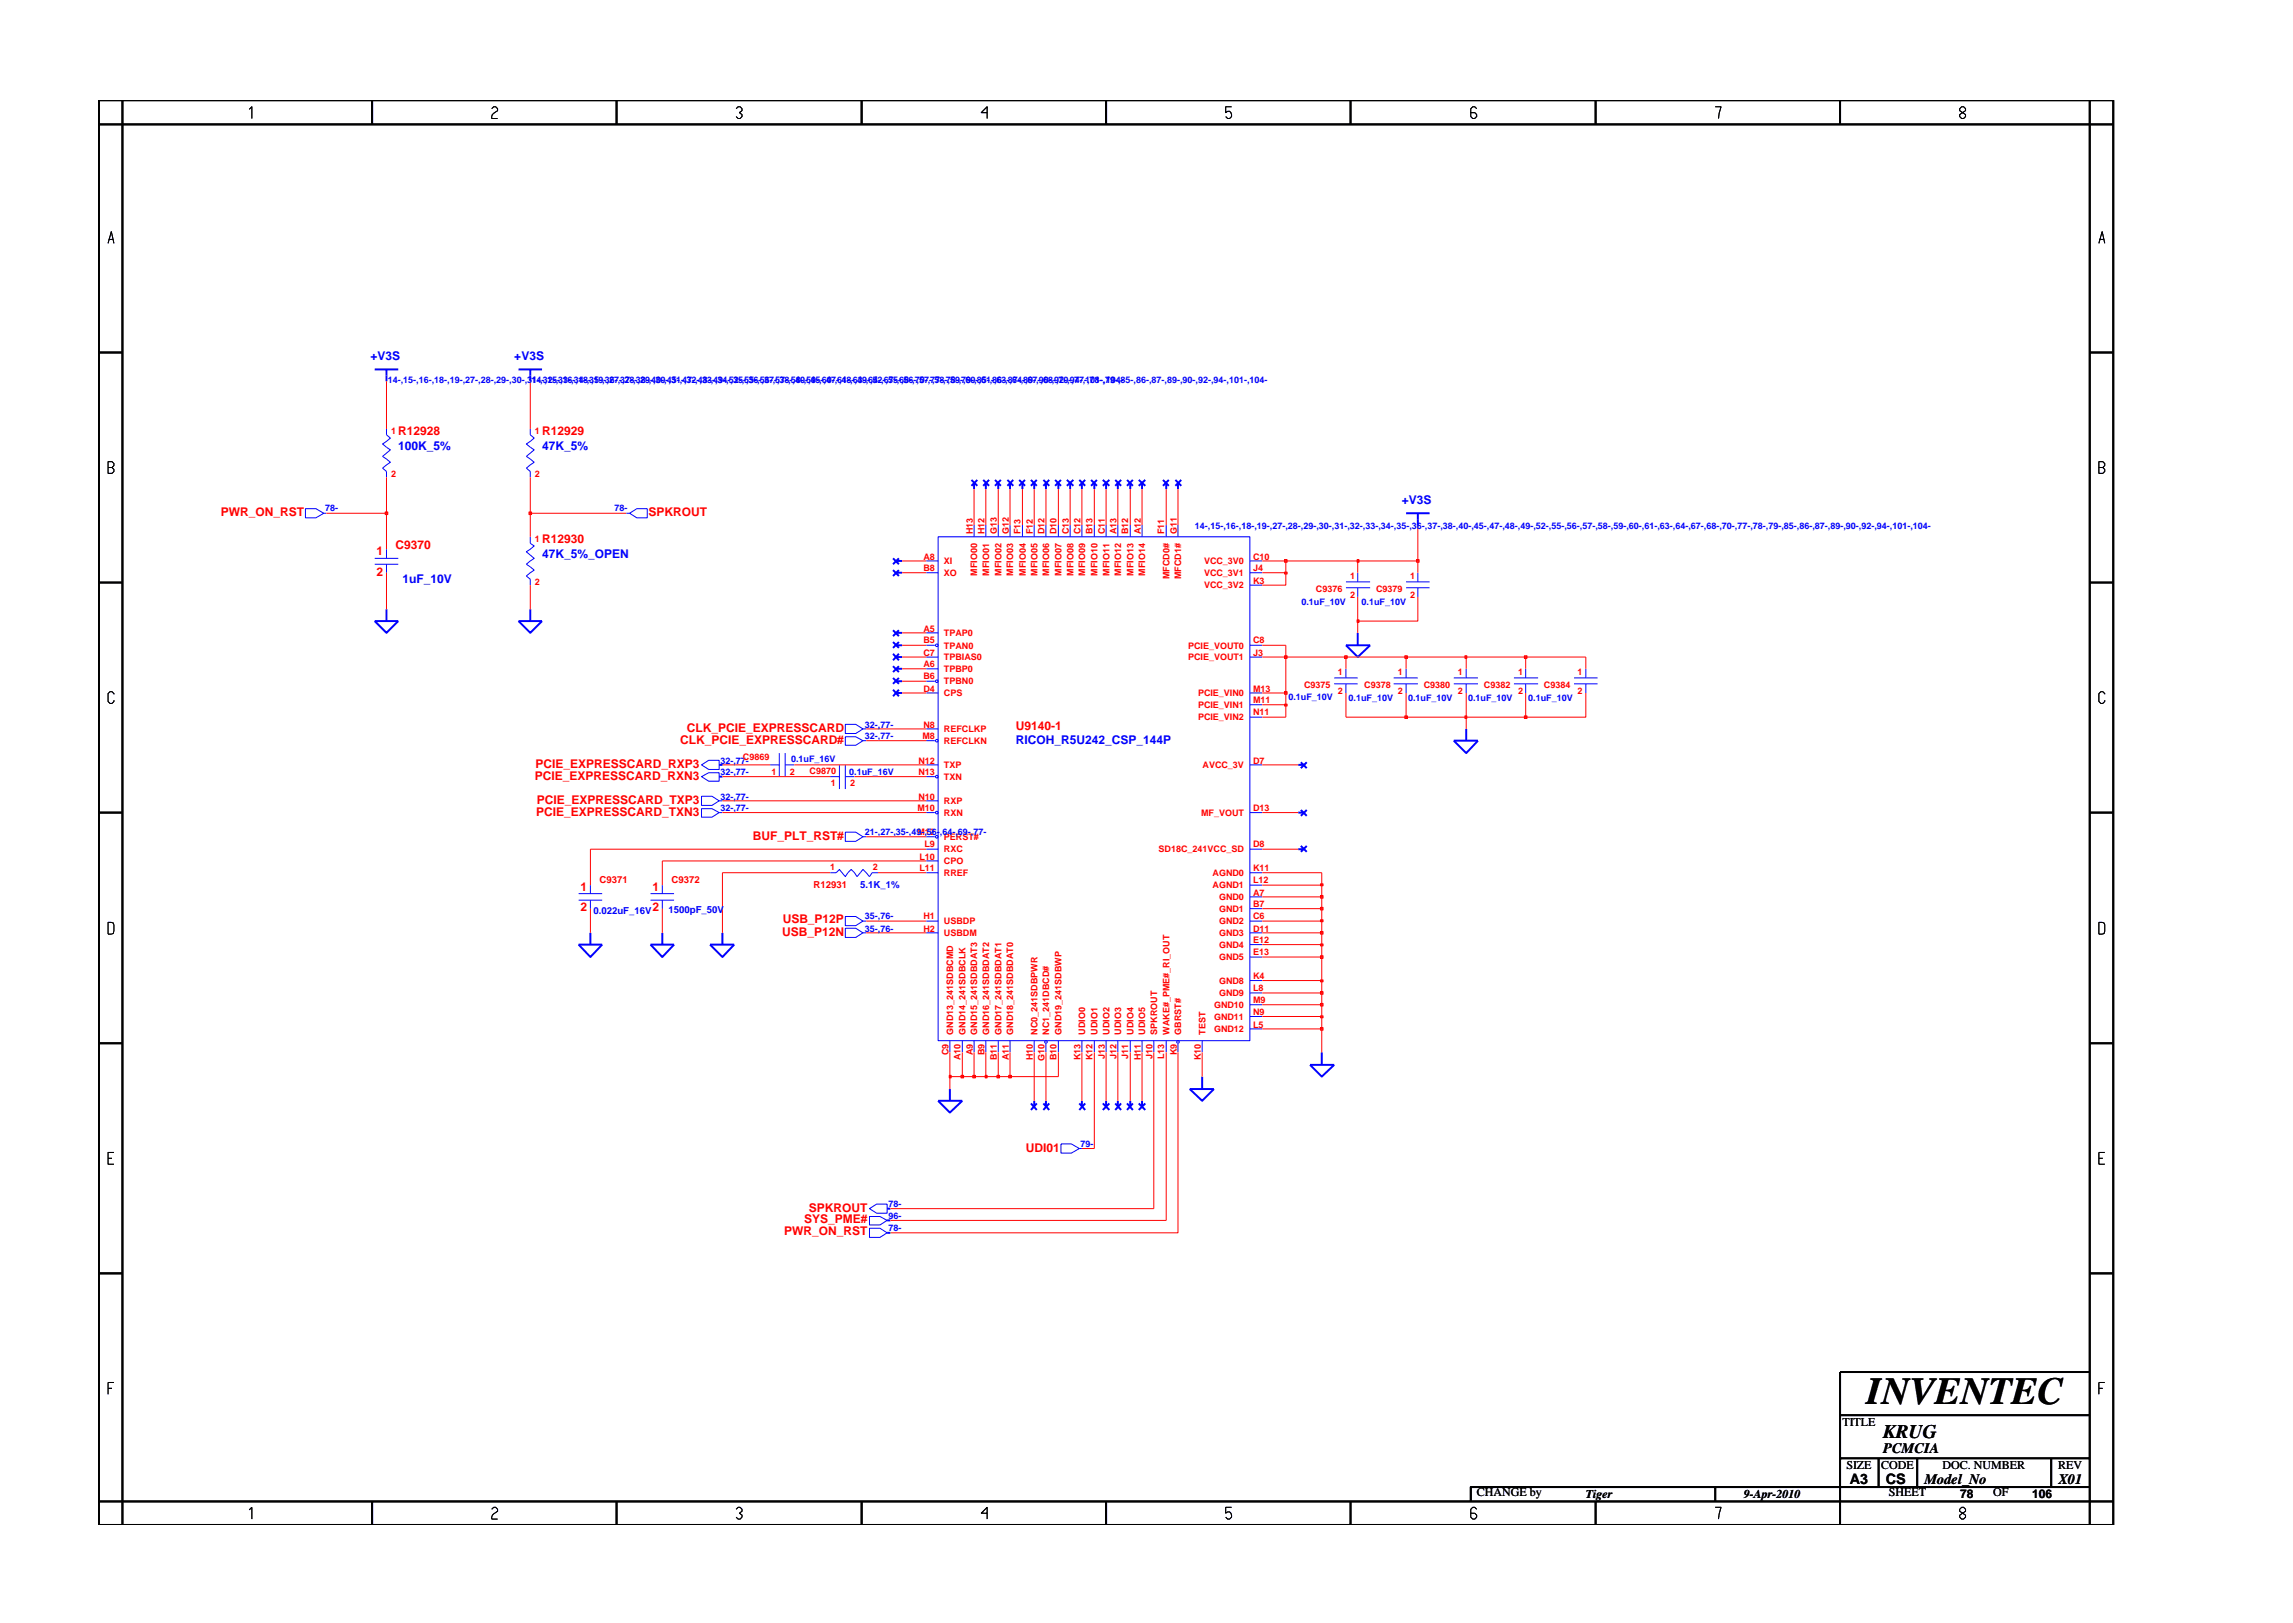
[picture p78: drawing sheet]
<svg xmlns="http://www.w3.org/2000/svg" width="297mm" height="210mm" viewBox="0 0 297 210" stroke-linecap="round" stroke-linejoin="round" font-family="sans-serif">
<defs><g id="words">
<text font-size="5" x="241.8" y="181.9">INVENTEC</text>
<text font-size="2.5" x="244" y="186.3">KRUG</text>
<g font-size="1.9">
<text x="244" y="188.2">PCMCIA</text>
<text x="239.6" y="192.2">A3</text>
<text x="244.3" y="192.3">CS</text>
<text x="249.3" y="192.2">Model_No</text>
<text x="266.6" y="192.2">X01</text>
</g>
<g font-size="1.6" fill="#00f">
<text x="48" y="46.7">+V3S</text>
<text x="66.6" y="46.7">+V3S</text>
<text x="51.6" y="58.3">100K_5%</text>
<text x="70.2" y="58.3">47K_5%</text>
<text x="181.6" y="65.3">+V3S</text>
<text x="52.1" y="75.6">1uF_10V</text>
<text x="70.2" y="72.3">47K_5%_OPEN</text>
<text x="131.6" y="96.4">RICOH_R5U242_CSP_144P</text>
</g>
<g font-size="1.6" fill="#f00">
<text x="51.6" y="56.3">R12928</text>
<text x="70.2" y="56.3">R12929</text>
<text x="28.6" y="66.8">PWR_ON_RST</text>
<text x="48.8" y="71.9">1</text>
<text x="51.3" y="71.1">C9370</text>
<text x="70.2" y="70.4">R12930</text>
<text x="84" y="66.8">SPKROUT</text>
<text x="48.8" y="74.6">2</text>
<text x="89" y="94.8">CLK_PCIE_EXPRESSCARD</text>
<text x="131.6" y="94.6">U9140-1</text>
<text x="69.3" y="101">PCIE_EXPRESSCARD_RXN3</text>
<text x="69.4" y="99.5">PCIE_EXPRESSCARD_RXP3</text>
<text x="88.1" y="96.4">CLK_PCIE_EXPRESSCARD#</text>
<text x="69.5" y="105.7">PCIE_EXPRESSCARD_TXN3</text>
<text x="69.6" y="104.1">PCIE_EXPRESSCARD_TXP3</text>
<text x="97.5" y="108.8">BUF_PLT_RST#</text>
<text x="75.2" y="115.4">1</text>
<text x="75.2" y="118.1">2</text>
<text x="84.5" y="115.4">1</text>
<text x="84.5" y="118.1">2</text>
<text x="101.4" y="119.6">USB_P12P</text>
<text x="101.3" y="121.2">USB_P12N</text>
<text x="132.9" y="149.2">UDI01</text>
<text x="101.6" y="160">PWR_ON_RST</text>
<text x="104.2" y="158.5">SYS_PME#</text>
<text x="104.8" y="157">SPKROUT</text>
</g>
<g font-size="1.6">
<text x="238.7" y="184.8">TITLE</text>
<text x="239.2" y="190.4">SIZE</text>
<text x="243.7" y="190.4">CODE</text>
<text x="251.7" y="190.4">DOC. NUMBER</text>
<text x="266.6" y="190.4">REV</text>
<text x="191.3" y="193.8">CHANGE by</text>
<text x="205.4" y="194.1">Tiger</text>
<text x="225.9" y="194.1">9-Apr-2010</text>
<text x="244.7" y="193.8">SHEET</text>
<text x="253.9" y="194.1">78</text>
<text x="258.2" y="193.8">OF</text>
<text x="263.3" y="194.1">106</text>
</g>
<g font-size="1.2" fill="#00f">
<text x="50.2" y="49.6">14-,15-,16-,18-,19-,27-,28-,29-,30-,31-,32-,33-,34-,35-,36-,37-,38-,40-,45-,47-,48-,49-,52-,55-,56-,57-,58-,59-,60-,61-,63-,64-,67-,68-,70-,77-,78-,79-,85-,86-,87-,89-,90-,92-,94-,101-,104-</text>
<text x="68.9" y="49.6">14-,15-,16-,18-,19-,27-,28-,29-,30-,31-,32-,33-,34-,35-,36-,37-,38-,40-,45-,47-,48-,49-,52-,55-,56-,57-,58-,59-,60-,61-,63-,64-,67-,68-,70-,77-,78-,79-,85-,86-,87-,89-,90-,92-,94-,101-,104-</text>
<text x="42.1" y="66.2">78-</text>
<text x="79.6" y="66.2">78-</text>
<text x="154.8" y="68.5">14-,15-,16-,18-,19-,27-,28-,29-,30-,31-,32-,33-,34-,35-,36-,37-,38-,40-,45-,47-,48-,49-,52-,55-,56-,57-,58-,59-,60-,61-,63-,64-,67-,68-,70-,77-,78-,79-,85-,86-,87-,89-,90-,92-,94-,101-,104-</text>
<text x="168.6" y="78.4">0.1uF_10V</text>
<text x="176.4" y="78.4">0.1uF_10V</text>
<text x="112" y="94.3">32-,77-</text>
<text x="112" y="95.8">32-,77-</text>
<text x="166.9" y="90.7">0.1uF_10V</text>
<text x="174.7" y="90.8">0.1uF_10V</text>
<text x="182.4" y="90.8">0.1uF_10V</text>
<text x="190.2" y="90.8">0.1uF_10V</text>
<text x="198" y="90.8">0.1uF_10V</text>
<text x="93.3" y="100.4">32-,77-</text>
<text x="93.3" y="98.9">32-,77-</text>
<text x="102.5" y="98.7">0.1uF_16V</text>
<text x="110" y="100.4">0.1uF_16V</text>
<text x="93.3" y="103.6">32-,77-</text>
<text x="93.3" y="105.1">32-,77-</text>
<text x="112" y="108.2">21-,27-,35-,49-,56-,64-,69-,77-</text>
<text x="76.9" y="118.4">0.022uF_16V</text>
<text x="86.6" y="118.3">1500pF_50V</text>
<text x="111.4" y="115">5.1K_1%</text>
<text x="112" y="119.1">35-,76-</text>
<text x="112" y="120.7">35-,76-</text>
<text x="140" y="148.6">79-</text>
<text x="115.1" y="157.9">96-</text>
<text x="115.1" y="159.5">78-</text>
<text x="115.1" y="156.4">78-</text>
</g>
<g font-size="1.2" fill="#f00">
<text x="50.7" y="56.2">1</text>
<text x="69.3" y="56.2">1</text>
<text x="50.7" y="61.8">2</text>
<text x="69.3" y="61.8">2</text>
<text x="69.3" y="70.2">1</text>
<text x="126" y="69.2" transform="rotate(-90 126 69.2)">H13</text>
<text x="127.5" y="69.2" transform="rotate(-90 127.5 69.2)">H12</text>
<text x="129.1" y="69.2" transform="rotate(-90 129.1 69.2)">G13</text>
<text x="130.7" y="69.2" transform="rotate(-90 130.7 69.2)">G12</text>
<text x="132.2" y="69.2" transform="rotate(-90 132.2 69.2)">F13</text>
<text x="133.8" y="69.2" transform="rotate(-90 133.8 69.2)">F12</text>
<text x="135.3" y="69.2" transform="rotate(-90 135.3 69.2)">D12</text>
<text x="136.8" y="69.2" transform="rotate(-90 136.8 69.2)">D10</text>
<text x="138.5" y="69.2" transform="rotate(-90 138.5 69.2)">C13</text>
<text x="140" y="69.2" transform="rotate(-90 140 69.2)">C12</text>
<text x="141.5" y="69.2" transform="rotate(-90 141.5 69.2)">B13</text>
<text x="143.1" y="69.2" transform="rotate(-90 143.1 69.2)">C11</text>
<text x="144.6" y="69.2" transform="rotate(-90 144.6 69.2)">A13</text>
<text x="146.2" y="69.2" transform="rotate(-90 146.2 69.2)">B12</text>
<text x="147.8" y="69.2" transform="rotate(-90 147.8 69.2)">A12</text>
<text x="150.8" y="69.2" transform="rotate(-90 150.8 69.2)">F11</text>
<text x="152.4" y="69.2" transform="rotate(-90 152.4 69.2)">G11</text>
<text x="69.3" y="75.8">2</text>
<text x="119.6" y="72.5">A8</text>
<text x="119.6" y="74">B8</text>
<text x="122.3" y="73.1">XI</text>
<text x="122.3" y="74.6">XO</text>
<text x="126.6" y="74.6" transform="rotate(-90 126.6 74.6)">MFIO00</text>
<text x="128.1" y="74.6" transform="rotate(-90 128.1 74.6)">MFIO01</text>
<text x="129.7" y="74.6" transform="rotate(-90 129.7 74.6)">MFIO02</text>
<text x="131.3" y="74.6" transform="rotate(-90 131.3 74.6)">MFIO03</text>
<text x="132.9" y="74.6" transform="rotate(-90 132.9 74.6)">MFIO04</text>
<text x="134.4" y="74.6" transform="rotate(-90 134.4 74.6)">MFIO05</text>
<text x="135.9" y="74.6" transform="rotate(-90 135.9 74.6)">MFIO06</text>
<text x="137.5" y="74.6" transform="rotate(-90 137.5 74.6)">MFIO07</text>
<text x="139.1" y="74.6" transform="rotate(-90 139.1 74.6)">MFIO08</text>
<text x="140.6" y="74.6" transform="rotate(-90 140.6 74.6)">MFIO09</text>
<text x="142.2" y="74.6" transform="rotate(-90 142.2 74.6)">MFIO10</text>
<text x="143.7" y="74.6" transform="rotate(-90 143.7 74.6)">MFIO11</text>
<text x="145.2" y="74.6" transform="rotate(-90 145.2 74.6)">MFIO12</text>
<text x="146.8" y="74.6" transform="rotate(-90 146.8 74.6)">MFIO13</text>
<text x="148.4" y="74.6" transform="rotate(-90 148.4 74.6)">MFIO14</text>
<text x="151.5" y="75" transform="rotate(-90 151.5 75)">MFCD0#</text>
<text x="153" y="75" transform="rotate(-90 153 75)">MFCD1#</text>
<text x="156" y="73.1">VCC_3V0</text>
<text x="156" y="74.6">VCC_3V1</text>
<text x="156" y="76.2">VCC_3V2</text>
<text x="162.3" y="72.5">C10</text>
<text x="162.3" y="74">J4</text>
<text x="162.3" y="75.6">K3</text>
<text x="170.5" y="76.7">C9376</text>
<text x="174.9" y="75">1</text>
<text x="174.9" y="77.4">2</text>
<text x="178.3" y="76.7">C9379</text>
<text x="182.7" y="75">1</text>
<text x="182.7" y="77.4">2</text>
<text x="119.6" y="83.3">B5</text>
<text x="119.6" y="81.8">A5</text>
<text x="122.3" y="82.4">TPAP0</text>
<text x="162.3" y="83.3">C8</text>
<text x="119.6" y="84.9">C7</text>
<text x="119.6" y="88">B6</text>
<text x="119.6" y="86.5">A6</text>
<text x="119.6" y="89.6">D4</text>
<text x="122.3" y="85.5">TPBIAS0</text>
<text x="122.3" y="88.7">TPBN0</text>
<text x="122.3" y="87.1">TPBP0</text>
<text x="122.3" y="84">TPAN0</text>
<text x="153.9" y="84">PCIE_VOUT0</text>
<text x="153.9" y="85.5">PCIE_VOUT1</text>
<text x="162.3" y="89.6">M13</text>
<text x="162.3" y="84.9">J3</text>
<text x="168.9" y="89.1">C9375</text>
<text x="173.3" y="87.4">1</text>
<text x="173.3" y="89.9">2</text>
<text x="176.7" y="89.1">C9378</text>
<text x="181.1" y="87.4">1</text>
<text x="181.1" y="89.9">2</text>
<text x="184.4" y="89.1">C9380</text>
<text x="188.9" y="87.4">1</text>
<text x="188.9" y="89.9">2</text>
<text x="192.2" y="89.1">C9382</text>
<text x="196.7" y="87.4">1</text>
<text x="196.7" y="89.9">2</text>
<text x="200" y="89.1">C9384</text>
<text x="204.4" y="87.4">1</text>
<text x="204.4" y="89.9">2</text>
<text x="119.5" y="95.8">M8</text>
<text x="119.6" y="94.3">N8</text>
<text x="122.3" y="94.9">REFCLKP</text>
<text x="122.3" y="90.2">CPS</text>
<text x="155.2" y="90.2">PCIE_VIN0</text>
<text x="155.2" y="91.7">PCIE_VIN1</text>
<text x="155.2" y="93.3">PCIE_VIN2</text>
<text x="162.3" y="91.1">M11</text>
<text x="162.3" y="92.7">N11</text>
<text x="96.2" y="98.5">C9869</text>
<text x="99.9" y="100.4">1</text>
<text x="102.3" y="100.4">2</text>
<text x="104.9" y="100.3">C9870</text>
<text x="107.6" y="101.9">1</text>
<text x="110.1" y="101.9">2</text>
<text x="119" y="100.4">N13</text>
<text x="119" y="98.9">N12</text>
<text x="122.3" y="96.4">REFCLKN</text>
<text x="122.3" y="101">TXN</text>
<text x="122.3" y="99.5">TXP</text>
<text x="155.8" y="99.5">AVCC_3V</text>
<text x="162.3" y="98.9">D7</text>
<text x="118.8" y="105.1">M10</text>
<text x="119" y="103.6">N10</text>
<text x="122.3" y="105.7">RXN</text>
<text x="122.3" y="104.2">RXP</text>
<text x="155.6" y="105.7">MF_VOUT</text>
<text x="162.3" y="105.1">D13</text>
<text x="107.6" y="112.7">1</text>
<text x="113.1" y="112.7">2</text>
<text x="118.8" y="108.2">M12</text>
<text x="119.1" y="112.9">L11</text>
<text x="119.1" y="111.4">L10</text>
<text x="119.7" y="109.8">L9</text>
<text x="122.3" y="113.5">RREF</text>
<text x="122.3" y="110.4">RXC</text>
<text x="122.3" y="108.8">PERST#</text>
<text x="122.3" y="112">CPO</text>
<text x="150.1" y="110.4">SD18C_241VCC_SD</text>
<text x="157.1" y="113.5">AGND0</text>
<text x="162.3" y="109.8">D8</text>
<text x="162.3" y="112.9">K11</text>
<text x="77.7" y="114.4">C9371</text>
<text x="87" y="114.4">C9372</text>
<text x="105.4" y="115">R12931</text>
<text x="119.6" y="119.1">H1</text>
<text x="122.3" y="119.7">USBDP</text>
<text x="157.1" y="115.1">AGND1</text>
<text x="157.9" y="119.7">GND2</text>
<text x="157.9" y="116.6">GND0</text>
<text x="157.9" y="118.1">GND1</text>
<text x="162.3" y="119.1">C6</text>
<text x="162.3" y="117.5">B7</text>
<text x="162.3" y="116">A7</text>
<text x="162.3" y="114.4">L12</text>
<text x="119.6" y="120.7">H2</text>
<text x="122.3" y="121.3">USBDM</text>
<text x="157.9" y="121.3">GND3</text>
<text x="157.9" y="122.8">GND4</text>
<text x="157.9" y="124.4">GND5</text>
<text x="162.3" y="120.7">D11</text>
<text x="162.3" y="122.2">E12</text>
<text x="162.3" y="123.7">E13</text>
<text x="157.3" y="130.6">GND10</text>
<text x="157.9" y="127.5">GND8</text>
<text x="157.9" y="129.1">GND9</text>
<text x="162.3" y="126.9">K4</text>
<text x="162.3" y="128.4">L8</text>
<text x="162.3" y="130">M9</text>
<text x="162.3" y="131.5">N9</text>
<text x="122.9" y="136.7" transform="rotate(-90 122.9 136.7)">C9</text>
<text x="123.5" y="134.1" transform="rotate(-90 123.5 134.1)">GND13_241SDBCMD</text>
<text x="124.4" y="137.4" transform="rotate(-90 124.4 137.4)">A10</text>
<text x="125.1" y="134.1" transform="rotate(-90 125.1 134.1)">GND14_241SDBCLK</text>
<text x="126" y="136.7" transform="rotate(-90 126 136.7)">A9</text>
<text x="126.6" y="134.1" transform="rotate(-90 126.6 134.1)">GND15_241SDBDAT3</text>
<text x="127.5" y="136.7" transform="rotate(-90 127.5 136.7)">B9</text>
<text x="128.1" y="134.1" transform="rotate(-90 128.1 134.1)">GND16_241SDBDAT2</text>
<text x="129.1" y="137.4" transform="rotate(-90 129.1 137.4)">B11</text>
<text x="129.7" y="134.1" transform="rotate(-90 129.7 134.1)">GND17_241SDBDAT1</text>
<text x="130.7" y="137.4" transform="rotate(-90 130.7 137.4)">A11</text>
<text x="131.3" y="134.1" transform="rotate(-90 131.3 134.1)">GND18_241SDBDAT0</text>
<text x="133.8" y="137.4" transform="rotate(-90 133.8 137.4)">H10</text>
<text x="134.4" y="134.1" transform="rotate(-90 134.4 134.1)">NC0_241SDBPWR</text>
<text x="135.3" y="137.4" transform="rotate(-90 135.3 137.4)">G10</text>
<text x="135.9" y="134.1" transform="rotate(-90 135.9 134.1)">NC1_241DBCD#</text>
<text x="136.8" y="137.4" transform="rotate(-90 136.8 137.4)">B10</text>
<text x="137.5" y="134.1" transform="rotate(-90 137.5 134.1)">GND19_241SDBWP</text>
<text x="140" y="137.4" transform="rotate(-90 140 137.4)">K13</text>
<text x="140.6" y="134.1" transform="rotate(-90 140.6 134.1)">UDIO0</text>
<text x="141.5" y="137.4" transform="rotate(-90 141.5 137.4)">K12</text>
<text x="142.2" y="134.1" transform="rotate(-90 142.2 134.1)">UDIO1</text>
<text x="143.1" y="137.2" transform="rotate(-90 143.1 137.2)">J13</text>
<text x="143.7" y="134.1" transform="rotate(-90 143.7 134.1)">UDIO2</text>
<text x="144.6" y="137.2" transform="rotate(-90 144.6 137.2)">J12</text>
<text x="145.2" y="134.1" transform="rotate(-90 145.2 134.1)">UDIO3</text>
<text x="146.2" y="137.2" transform="rotate(-90 146.2 137.2)">J11</text>
<text x="146.8" y="134.1" transform="rotate(-90 146.8 134.1)">UDIO4</text>
<text x="147.8" y="137.4" transform="rotate(-90 147.8 137.4)">H11</text>
<text x="148.4" y="134.1" transform="rotate(-90 148.4 134.1)">UDIO5</text>
<text x="149.3" y="137.2" transform="rotate(-90 149.3 137.2)">J10</text>
<text x="149.9" y="134.1" transform="rotate(-90 149.9 134.1)">SPKROUT</text>
<text x="150.8" y="137.2" transform="rotate(-90 150.8 137.2)">L13</text>
<text x="151.5" y="134.1" transform="rotate(-90 151.5 134.1)">WAKE#_PME#_RI_OUT</text>
<text x="152.4" y="136.7" transform="rotate(-90 152.4 136.7)">K9</text>
<text x="153" y="134.1" transform="rotate(-90 153 134.1)">GBRST#</text>
<text x="155.6" y="137.4" transform="rotate(-90 155.6 137.4)">K10</text>
<text x="156.2" y="134.1" transform="rotate(-90 156.2 134.1)">TEST</text>
<text x="157.3" y="132.1">GND11</text>
<text x="157.3" y="133.7">GND12</text>
<text x="162.3" y="133.1">L5</text>
</g>
</g></defs>
<g fill="none" stroke="#00f" stroke-width=".13">
<path d="M50.1 55.6v.7l.5 .5-1 .7 1 .8-1 .8 1 .8-1 .7 .5 .5v.7M68.7 55.6v.7l.5 .5-1 .7 1 .8-1 .8 1 .8-1 .7 .5 .5v.7M39.6 65.9h1.3l1 .6-1 .6h-1.3zM41.9 66.5h.4M48.5 72.3h3.1M48.5 73.1h3.1M50.1 71.1v1.2M50.1 73.1v1.1M68.7 69.5v.9l.5 .3-1 .8 1 .8-1 .8 1 .8-1 .7 .5 .4v.8M81.1 66.5h.5M81.6 66.5l.9-.6h1.3v1.2h-1.3zM120 72.7h1.5"/>
<path d="M120 74.2h1.5M121.5 69.5h40.4v65.3h-40.4zM126.2 68v1.5M127.7 68v1.5M129.3 68v1.5M130.8 68v1.5M132.4 68v1.5M134 68v1.5M135.5 68v1.5M137.1 68v1.5M138.6 68v1.5M140.2 68v1.5"/>
<path d="M141.8 68v1.5M143.3 68v1.5M144.8 68v1.5M146.4 68v1.5M147.9 68v1.5M151.1 68v1.5M152.6 68v1.5M161.9 72.7h1.6M161.9 74.2h1.6M161.9 75.8h1.6M174.4 75.4h3.1M174.4 76.1h3.1"/>
<path d="M175.9 74.2v1.2M175.9 76.1v1.2M182.1 75.4h3.1M182.1 76.1h3.1M183.7 74.2v1.2M183.7 76.1v1.2M90.9 99.1l.9-.6h1.4v1.2h-1.4zM99.8 99.1h1.2M101 97.6v3M101.7 99.1h1.2M101.7 97.6v3M108.7 99.1v3.1"/>
<path d="M109.5 95.4h1.4l.9 .6-.9 .5h-1.4zM109.5 93.8h1.4l.9 .6-.9 .6h-1.4zM109.5 99.1v3.1M111.8 94.4h.4M111.8 96h.4M120 82h1.5M120 85.1h1.5M120 86.6h1.5M120 89.8h1.5M120 94.4h1.5M120 99.1h1.5M120 83.6h1.1"/>
<path d="M120 88.3h1.1M120 96h1.1M161.9 85.1h1.6M161.9 89.8h1.6M161.9 99.1h1.6M161.9 83.6h1.6M161.9 91.3h1.6M161.9 92.9h1.6M172.8 87.8h3.1M172.8 88.6h3.1M174.4 86.6v1.2M174.4 88.6v1.2"/>
<path d="M180.5 87.8h3.2M180.5 88.6h3.2M182.1 86.6v1.2M182.1 88.6v1.2M188.3 87.8h3.2M188.3 88.6h3.2M189.9 86.6v1.2M189.9 88.6v1.2M196.1 87.8h3.1M196.1 88.6h3.1M197.6 86.6v1.2M197.6 88.6v1.2"/>
<path d="M203.9 87.8h3.1M203.9 88.6h3.1M205.4 86.6v1.2M205.4 88.6v1.2M75 115.8h3M75 116.6h3M76.5 114.7v1.1M76.5 116.6v1.1M84.3 115.8h3M84.3 116.6h3M85.8 114.7v1.1M85.8 116.6v1.1"/>
<path d="M90.9 103.2h1.3l1 .5-1 .6h-1.3zM90.9 100.6l.9-.5h1.4v1.1h-1.4zM90.9 104.8h1.3l1 .5-1 .6h-1.3zM93.2 103.7h.4M93.2 105.3h.4M107.6 113.1h.7l.4-.5 .8 1 .8-1 .7 1 .8-1 .8 1 .4-.5h.7M107.6 100.6h1.1M109.5 118.7h1.4l.9 .6-.9 .6h-1.4zM109.5 107.8h1.4l.9 .6-.9 .6h-1.4zM109.5 100.6h1.2M111.8 119.3h.4M111.8 108.4h.4"/>
<path d="M120 103.7h1.5M120 110h1.5M120 111.5h1.5M120 113.1h1.5M120 105.3h1.1M120 119.3h1.5M120 100.6h1.1M120 108.4h1.1M161.9 110h1.6M161.9 113.1h1.6M161.9 105.3h1.6M161.9 114.7h1.6"/>
<path d="M161.9 116.2h1.6M161.9 117.7h1.6M161.9 119.3h1.6M109.5 120.3h1.4l.9 .5-.9 .6h-1.4zM111.8 120.8h.4M120 120.8h1.5M123 134.8v1.5M124.7 134.8v1.5M126.2 134.8v1.5M127.7 134.8v1.5M129.3 134.8v1.5M130.8 134.8v1.5"/>
<path d="M134 134.8v1.5M135.5 135.2v1.1M137.1 134.8v1.5M140.2 134.8v1.5M141.8 134.8v1.5M143.3 134.8v1.5M144.8 134.8v1.5M146.4 134.8v1.5M147.9 134.8v1.5M149.5 134.8v1.5M151.1 134.8v1.5M152.6 135.2v1.1"/>
<path d="M155.7 134.8v1.5M161.9 120.8h1.6M161.9 122.4h1.6M161.9 124h1.6M161.9 127h1.6M161.9 128.6h1.6M161.9 130.2h1.6M161.9 131.7h1.6M161.9 133.3h1.6M112.6 156.6l1-.6h1.3v1.2h-1.3zM112.6 157.6h1.4l.9 .5-.9 .6h-1.4zM112.6 159.1h1.4l.9 .6-.9 .6h-1.4z"/>
<path d="M137.4 148.2h1.4l1 .6-1 .6h-1.4zM139.8 148.8h.4"/>
<circle cx="121.4" cy="88.3" r=".17"/>
<circle cx="121.4" cy="83.6" r=".17"/>
<circle cx="121.4" cy="96" r=".17"/>
<circle cx="121.4" cy="108.4" r=".17"/>
<circle cx="121.4" cy="105.3" r=".17"/>
<circle cx="121.4" cy="100.6" r=".17"/>
<circle cx="135.5" cy="135" r=".17"/>
<circle cx="152.6" cy="135" r=".17"/>
</g>
<g fill="none" stroke="#00f" stroke-width=".25">
<path d="M48.5 47.9h3.1M50.1 47.9v1.5M67.2 47.9h3M68.7 47.9v1.5M50.1 78.9v1.6M68.7 78.9v1.6M115.7 72.3l.7 .8M115.7 73.9l.7 .7M116.1 72.7h.8M116.1 74.2h.8M116.4 72.3l-.7 .8M116.4 73.9l-.7 .7"/>
<path d="M125.8 62.2l.8 .7M126.2 62.6v.8M126.6 62.2l-.8 .7M127.4 62.2l.7 .7M127.7 62.6v.8M128.1 62.2l-.7 .7M128.9 62.2l.8 .7M129.3 62.6v.8M129.7 62.2l-.8 .7M130.5 62.2l.8 .7M130.8 62.6v.8M131.3 62.2l-.8 .7"/>
<path d="M132 62.2l.8 .7M132.4 62.6v.8M132.8 62.2l-.8 .7M133.5 62.2l.8 .7M134 62.6v.8M134.3 62.2l-.8 .7M135.2 62.2l.7 .7M135.5 62.6v.8M135.9 62.2l-.7 .7M136.7 62.2l.7 .7M137.1 62.6v.8M137.4 62.2l-.7 .7"/>
<path d="M138.2 62.2l.9 .7M138.6 62.6v.8M139.1 62.2l-.9 .7M139.8 62.2l.8 .7M140.2 62.6v.8M140.6 62.2l-.8 .7M141.3 62.2l.8 .7M141.8 62.6v.8M142.1 62.2l-.8 .7M142.9 62.2l.8 .7M143.3 62.6v.8M143.7 62.2l-.8 .7"/>
<path d="M144.5 62.2l.7 .7M144.8 62.6v.8M145.2 62.2l-.7 .7M146 62.2l.8 .7M146.4 62.6v.8M146.8 62.2l-.8 .7M147.5 62.2l.9 .7M147.9 62.6v.8M148.4 62.2l-.9 .7M150.7 62.2l.7 .7M151.1 62.6v.8M151.4 62.2l-.7 .7"/>
<path d="M152.3 62.2l.7 .7M152.6 62.6v.8M153 62.2l-.7 .7M182.1 66.5h3.1M183.7 66.5v1.5M48.5 80.5h3.1l-1.5 1.5zM67.2 80.5h3l-1.5 1.5zM93.2 99.1h.4M115.7 81.6l.7 .8M115.7 83.2l.7 .7M115.7 84.7l.7 .8M115.7 86.3l.7 .8"/>
<path d="M115.7 87.8l.7 .8M115.7 89.4l.7 .8M116.1 83.6h.8M116.1 82h.8M116.1 85.1h.8M116.1 86.6h.8M116.1 88.3h.8M116.1 89.8h.8M116.4 81.6l-.7 .8M116.4 83.2l-.7 .7M116.4 84.7l-.7 .8M116.4 86.3l-.7 .8"/>
<path d="M116.4 87.8l-.7 .8M116.4 89.4l-.7 .8M168.2 99.1h.7M168.5 98.7l.8 .8M169.3 98.7l-.8 .8M174.4 83.6h3.1l-1.6 1.5zM175.9 82v1.6M188.3 96h3.2l-1.6 1.6zM189.9 94.4v1.6M93.2 100.6h.4M168.2 105.3h.7M168.2 110h.7"/>
<path d="M168.5 104.9l.8 .8M168.5 109.6l.8 .7M169.3 104.9l-.8 .8M169.3 109.6l-.8 .7M75 122.4h3l-1.5 1.6zM76.5 120.8v1.6M84.3 122.4h3l-1.5 1.6zM85.8 120.8v1.6M92 122.4h3.1l-1.5 1.6zM93.6 120.8v1.6M155.7 139.5v1.6M169.7 138h3.1l-1.6 1.5z"/>
<path d="M171.2 136.3v1.7M114.9 156.6h.4M114.9 158.1h.4M114.9 159.7h.4M121.5 142.6h3.2l-1.7 1.5zM123 141.1v1.5M133.5 142.9l.8 .9M134 142.6v.8M134.3 142.9l-.8 .9M135.2 142.9l.7 .9M135.5 142.6v.8M135.9 142.9l-.7 .9"/>
<path d="M139.8 142.9l.8 .9M140.2 142.6v.8M140.6 142.9l-.8 .9M142.9 142.9l.8 .9M143.3 142.6v.8M143.7 142.9l-.8 .9M144.5 142.9l.7 .9M144.8 142.6v.8M145.2 142.9l-.7 .9M146 142.9l.8 .9M146.4 142.6v.8M146.8 142.9l-.8 .9"/>
<path d="M147.5 142.9l.9 .9M147.9 142.6v.8M148.4 142.9l-.9 .9M154.1 141.1h3.2l-1.6 1.5z"/>
</g>
<path d="M123 139.5v1.6M134 136.3v6.3M135.5 136.3v6.3M140.2 136.3v6.3M141.8 136.3v12.5h-1.6M143.3 136.3v6.3M144.8 136.3v6.3M146.4 136.3v6.3M147.9 136.3v6.3M149.5 136.3v20.3h-34.2M151.1 136.3v21.8h-35.8M152.6 136.3v23.4h-37.3" fill="none" stroke="#f00" stroke-width=".13"/>
<path d="M123 139.3h.2v.3h-.2z" fill-rule="evenodd" fill="#8e2323"/>
<path d="M123 139.3h.2v.3h-.2zM123 136.3v3.2h1.7" fill="none" stroke="#f00" stroke-width=".13"/>
<path d="M124.5 139.3h.3v.3h-.3z" fill-rule="evenodd" fill="#8e2323"/>
<path d="M124.5 139.3h.3v.3h-.3zM124.7 136.3v3.2h1.5" fill="none" stroke="#f00" stroke-width=".13"/>
<path d="M126 139.3h.4v.3h-.4z" fill="#8e2323"/>
<path d="M126 139.3h.4v.3h-.4zM126.2 136.3v3.2h1.5" fill="none" stroke="#f00" stroke-width=".13"/>
<path d="M127.6 139.3h.3v.3h-.3z" fill-rule="evenodd" fill="#8e2323"/>
<path d="M127.6 139.3h.3v.3h-.3zM127.7 136.3v3.2h1.6" fill="none" stroke="#f00" stroke-width=".13"/>
<path d="M129.1 139.3h.4v.3h-.4z" fill-rule="evenodd" fill="#8e2323"/>
<path d="M129.1 139.3h.4v.3h-.4zM129.3 136.3v3.2h1.5" fill="none" stroke="#f00" stroke-width=".13"/>
<path d="M130.7 139.3h.3v.3h-.3z" fill="#8e2323"/>
<path d="M130.7 139.3h.3v.3h-.3zM130.8 136.3v3.2h6.3v-3.2M155.7 136.3v3.2M163.5 133.3h7.7v3" fill="none" stroke="#f00" stroke-width=".13"/>
<path d="M171.1 133.1h.3v.4h-.3z" fill="#8e2323"/>
<path d="M163.5 131.7h7.7v1.6M171.1 133.1h.3v.4h-.3z" fill="none" stroke="#f00" stroke-width=".13"/>
<path d="M171.1 131.6h.3v.3h-.3z" fill="#8e2323"/>
<path d="M163.5 130.2h7.7v1.5M171.1 131.6h.3v.3h-.3z" fill="none" stroke="#f00" stroke-width=".13"/>
<path d="M171.1 130h.3v.3h-.3z" fill-rule="evenodd" fill="#8e2323"/>
<path d="M163.5 128.6h7.7v1.6M171.1 130h.3v.3h-.3z" fill="none" stroke="#f00" stroke-width=".13"/>
<path d="M171.1 128.5h.3v.3h-.3z" fill="#8e2323"/>
<path d="M163.5 127h7.7v1.6M171.1 128.5h.3v.3h-.3z" fill="none" stroke="#f00" stroke-width=".13"/>
<path d="M171.1 126.9h.3v.3h-.3z" fill="#8e2323"/>
<path d="M163.5 124h7.7v3M171.1 126.9h.3v.3h-.3z" fill="none" stroke="#f00" stroke-width=".13"/>
<path d="M171.1 123.8h.3v.3h-.3z" fill-rule="evenodd" fill="#8e2323"/>
<path d="M163.5 122.4h7.7v1.6M171.1 123.8h.3v.3h-.3z" fill="none" stroke="#f00" stroke-width=".13"/>
<path d="M171.1 122.3h.3v.2h-.3z" fill-rule="evenodd" fill="#8e2323"/>
<path d="M76.5 117.7v3.1M85.8 117.7v3.1M93.6 113.1v7.7M112.2 120.8h7.8M163.5 120.8h7.7v1.6M171.1 122.3h.3v.2h-.3z" fill="none" stroke="#f00" stroke-width=".13"/>
<path d="M171.1 120.7h.3v.3h-.3z" fill-rule="evenodd" fill="#8e2323"/>
<path d="M112.2 119.3h7.8M163.5 119.3h7.7v1.5M171.1 120.7h.3v.3h-.3z" fill="none" stroke="#f00" stroke-width=".13"/>
<path d="M171.1 119.2h.3v.2h-.3z" fill-rule="evenodd" fill="#8e2323"/>
<path d="M163.5 117.7h7.7v1.6M171.1 119.2h.3v.2h-.3z" fill="none" stroke="#f00" stroke-width=".13"/>
<path d="M171.1 117.5h.3v.4h-.3z" fill-rule="evenodd" fill="#8e2323"/>
<path d="M163.5 116.2h7.7v1.5M171.1 117.5h.3v.4h-.3z" fill="none" stroke="#f00" stroke-width=".13"/>
<path d="M171.1 116h.3v.4h-.3z" fill-rule="evenodd" fill="#8e2323"/>
<path d="M76.5 110v4.7M85.8 111.5v3.2M163.5 114.7h7.7v1.5M171.1 116h.3v.4h-.3z" fill="none" stroke="#f00" stroke-width=".13"/>
<path d="M171.1 114.5h.3v.3h-.3z" fill-rule="evenodd" fill="#8e2323"/>
<g fill="none" stroke="#f00" stroke-width=".13">
<path d="M93.6 99.1h6.2M102.9 99.1h17.1M112.2 96h7.8M112.2 94.4h7.8M163.5 99.1h4.7M166.6 91.3v1.6h-3.1M174.4 89.8v3.1h7.7M189.9 92.9v1.5M76.5 110h43.5M85.8 111.5h34.2M93.6 113.1h14M93.6 105.3h26.4"/>
<path d="M93.6 103.7h26.4M93.6 100.6h14M110.7 100.6h9.3M112.2 108.4h7.8M113.7 113.1h6.3M163.5 113.1h7.7v1.6M163.5 110h4.7M163.5 105.3h4.7M171.1 114.5h.3v.3h-.3z"/>
</g>
<path d="M182 92.7h.3v.4h-.3z" fill="#8e2323"/>
<path d="M182 92.7h.3v.4h-.3zM182.1 89.8v3.1h7.8" fill="none" stroke="#f00" stroke-width=".13"/>
<path d="M189.8 92.7h.2v.4h-.2z" fill="#8e2323"/>
<path d="M189.8 92.7h.2v.4h-.2zM189.9 89.8v3.1h7.7" fill="none" stroke="#f00" stroke-width=".13"/>
<path d="M197.5 92.7h.3v.4h-.3z" fill="#8e2323"/>
<path d="M163.5 91.3h3.1M197.5 92.7h.3v.4h-.3zM197.6 89.8v3.1h7.8v-3.1" fill="none" stroke="#f00" stroke-width=".13"/>
<path d="M166.4 91.2h.3v.3h-.3z" fill-rule="evenodd" fill="#8e2323"/>
<path d="M116.9 89.8h3.1M163.5 89.8h3.1v1.5M166.4 91.2h.3v.3h-.3z" fill="none" stroke="#f00" stroke-width=".13"/>
<path d="M166.4 89.6h.3v.3h-.3z" fill="#8e2323"/>
<path d="M116.9 88.3h3.1M116.9 86.6h3.1M116.9 85.1h3.1M163.5 85.1h3.1v4.7M166.4 89.6h.3v.3h-.3zM174.4 85.1v1.5M182.1 85.1v1.5M189.9 85.1v1.5M197.6 85.1v1.5M205.4 85.1v1.5" fill="none" stroke="#f00" stroke-width=".13"/>
<path d="M166.4 84.9h.3v.4h-.3z" fill="#8e2323"/>
<path d="M166.4 84.9h.3v.4h-.3zM166.6 83.6v1.5h7.8" fill="none" stroke="#f00" stroke-width=".13"/>
<path d="M174.2 84.9h.3v.4h-.3z" fill="#8e2323"/>
<path d="M174.2 84.9h.3v.4h-.3zM174.4 85.1h7.7" fill="none" stroke="#f00" stroke-width=".13"/>
<path d="M182 84.9h.3v.4h-.3z" fill="#8e2323"/>
<path d="M182 84.9h.3v.4h-.3zM182.1 85.1h7.8" fill="none" stroke="#f00" stroke-width=".13"/>
<path d="M189.8 84.9h.2v.4h-.2z" fill="#8e2323"/>
<path d="M189.8 84.9h.2v.4h-.2zM189.9 85.1h7.7" fill="none" stroke="#f00" stroke-width=".13"/>
<path d="M197.5 84.9h.3v.4h-.3z" fill="#8e2323"/>
<path d="M116.9 83.6h3.1M116.9 82h3.1M163.5 83.6h3.1M175.9 80.5v1.5M197.5 84.9h.3v.4h-.3zM197.6 85.1h7.8" fill="none" stroke="#f00" stroke-width=".13"/>
<path d="M175.8 80.3h.3v.3h-.3z" fill-rule="evenodd" fill="#8e2323"/>
<path d="M50.1 74.2v4.7M68.7 75.8v3.1M116.9 74.2h3.1M163.5 74.2h3.1v1.6h-3.1M175.9 77.3v3.2h7.8v-3.2M175.8 80.3h.3v.3h-.3z" fill="none" stroke="#f00" stroke-width=".13"/>
<path d="M166.4 74.1h.3v.3h-.3z" fill-rule="evenodd" fill="#8e2323"/>
<path d="M116.9 72.7h3.1M163.5 72.7h3.1v1.5M166.4 74.1h.3v.3h-.3zM175.9 72.7v1.5M183.7 72.7v1.5" fill="none" stroke="#f00" stroke-width=".13"/>
<path d="M166.4 72.5h.3v.3h-.3z" fill-rule="evenodd" fill="#8e2323"/>
<path d="M166.4 72.5h.3v.3h-.3zM166.6 72.7h9.3" fill="none" stroke="#f00" stroke-width=".13"/>
<path d="M175.8 72.5h.3v.3h-.3z" fill-rule="evenodd" fill="#8e2323"/>
<path d="M175.8 72.5h.3v.3h-.3zM175.9 72.7h7.8" fill="none" stroke="#f00" stroke-width=".13"/>
<path d="M183.5 72.5h.3v.3h-.3z" fill="#8e2323"/>
<g fill="none" stroke="#f00" stroke-width=".13">
<path d="M42.3 66.5h7.8v4.6M68.7 66.5v3M126.2 63.4v4.6M127.7 63.4v4.6M129.3 63.4v4.6M130.8 63.4v4.6M132.4 63.4v4.6M134 63.4v4.6M135.5 63.4v4.6M137.1 63.4v4.6M138.6 63.4v4.6M140.2 63.4v4.6"/>
<path d="M141.8 63.4v4.6M143.3 63.4v4.6M144.8 63.4v4.6M146.4 63.4v4.6M147.9 63.4v4.6M151.1 63.4v4.6M152.6 63.4v4.6M183.5 72.5h.3v.3h-.3zM183.7 68v4.7"/>
</g>
<path d="M49.9 66.3h.3v.4h-.3z" fill-rule="evenodd" fill="#8e2323"/>
<path d="M49.9 66.3h.3v.4h-.3zM50.1 61.8v4.7" fill="none" stroke="#f00" stroke-width=".13"/>
<path d="M68.5 66.3h.4v.4h-.4z" fill-rule="evenodd" fill="#8e2323"/>
<path d="M50.1 49.4v6.2M68.7 49.4v6.2M68.5 66.3h.4v.4h-.4zM68.7 61.8v4.7h12.4" fill="none" stroke="#f00" stroke-width=".13"/>
<g fill="none" stroke="#000" stroke-width=".25">
<path d="M12.8 13h261v184.6h-261zM12.8 16.1h261M15.9 13v184.6M48.2 13v3.1M79.9 13v3.1M111.6 13v3.1M143.3 13v3.1M174.9 13v3.1M206.7 13v3.1M238.4 13v3.1M270.7 13v184.6M12.8 45.7h3.1"/>
<path d="M270.7 45.7h3.1M12.8 75.5h3.1M270.7 75.5h3.1M12.8 105.3h3.1M270.7 105.3h3.1M12.8 135.2h3.1M270.7 135.2h3.1M12.8 165h3.1M270.7 165h3.1M270.7 177.7h-32.3v19.9M12.8 194.5h261M48.2 194.5v3.1"/>
<path d="M79.9 194.5v3.1M111.6 194.5v3.1M143.3 194.5v3.1M174.9 194.5v3.1M206.7 194.5v3.1M222.2 192.6v1.9M238.4 183.3h32.3M238.4 188.9h32.3M243.4 188.9v3.7M248.4 188.9v3.7M265.7 188.9v3.7M270.7 192.6h-80.2v1.9"/>
</g>
<g fill="none" stroke="#000" stroke-width=".13">
<path d="M32.6 13.8v1.6v-1.6l-.3 .4zM64 13.8l-.3 .3 .3-.3h.2l.3 .3v.2l-.7 .5-.1 .6h.8h-.8l.1-.6 .7-.5v-.2l-.3-.3zM95.6 13.8l-.2 .3 .2-.3h.3l.2 .3v.2l-.3 .3 .3 .2v.3l-.2 .3h-.3l-.2-.3 .2 .3h.3l.2-.3v-.3l-.3-.2 .3-.3v-.2l-.2-.3zM127.9 14.6h-.8l.8-.8v1.6M158.8 13.8h.7h-.7v.8l.2-.2a.5 .5 0 0 1 .5 .7l-.2 .3h-.3l-.2-.3 .2 .3h.3l.2-.3a.5 .5 0 0 0-.5-.7l-.2 .2zM191.3 14.1l-.3-.3h-.2l-.3 .3v1l.3 .3h.2l.3-.3v-.3l-.3-.2h-.5M222.2 13.8h.8l-.4 1.6 .4-1.6zM254.1 13.8l-.2 .3v.2l.7 .5v.3l-.2 .3h-.3l-.2-.3v-.3l.7-.5v-.2l-.2-.3zM14 31.5l.4-1.5 .4 1.5M14.1 31h.6M271.9 31.5l.4-1.5 .4 1.5M272 31h.6"/>
<path d="M14 59.8h.5l.3 .3v.2l-.3 .3 .3 .2v.3l-.3 .2h-.5zM14 60.6h.5M271.9 60.6h.5l.3-.3v-.2l-.3-.3h-.5v1.5h.5l.3-.2v-.3l-.3-.2M14.8 89.9l-.3-.3h-.2l-.3 .3v1l.3 .2h.2l.3-.2v-.2M271.9 89.9l.2-.3h.3l.3 .3-.3-.3h-.3l-.2 .3v1l.2 .2h.3l.3-.2v-.2v.2l-.3 .2h-.3l-.2-.2zM14 119.5l.7 .1 .1 .2-.1 1.1-.7 .1zM271.9 119.5l.7 .1 .1 .2-.1 1.1-.7 .1zM14 150.1h.5M14.8 149.3h-.8v1.5h.8M271.9 150.1h.5M272.7 149.3h-.8v1.5h.8M14 179.1v1.5v-1.5h.8z"/>
<path d="M14 179.9h.5M271.9 179.9h.5M272.7 179.1h-.8v1.5M32.3 195.6l.3-.3v1.5M64 195.3l-.3 .2 .3-.2h.2l.3 .2v.3l-.7 .5-.1 .5h.8h-.8l.1-.5 .7-.5v-.3l-.3-.2zM95.4 195.5l.2-.2h.3l.2 .2v.3l-.3 .2 .3 .3v.2l-.2 .3h-.3l-.2-.3M127.9 195.3v1.5v-1.5l-.8 .7h.8h-.8zM159.5 195.3h-.7v.7l.2-.1a.5 .5 0 0 1 .5 .6l-.2 .3h-.3l-.2-.3M191.3 195.5l-.3-.2h-.2l-.3 .2v1l.3 .3h.2l.3-.3v-.2l-.3-.3h-.5M222.2 195.3h.8l-.4 1.5 .4-1.5zM254.1 195.3l-.2 .2v.3l.7 .5v.2l-.2 .3h-.3l-.2-.3v-.2l.7-.5v-.3l-.2-.2z"/>
</g>
<use href="#words"/>
</svg>
